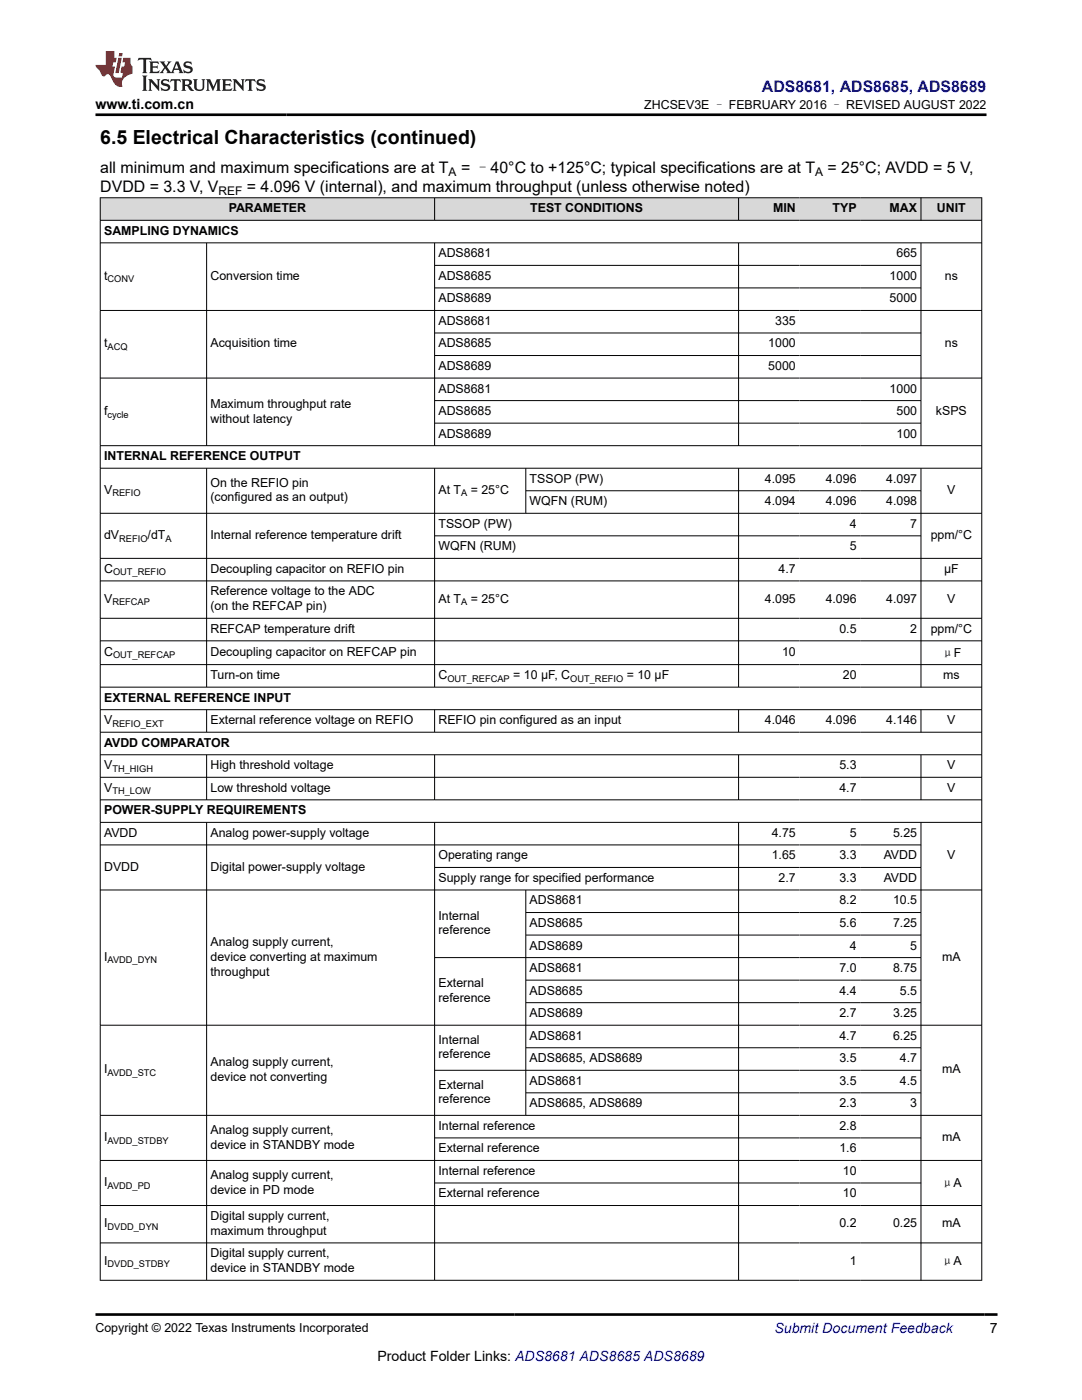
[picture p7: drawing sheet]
<svg xmlns="http://www.w3.org/2000/svg" width="216mm" height="279mm" viewBox="0 0 216 279" stroke-linecap="round" stroke-linejoin="round" font-family="sans-serif">
<defs><g id="words">
<text font-size="3.9" x="20" y="28.7">6.5 Electrical Characteristics (continued)</text>
<text font-size="3.2" fill="#00f" x="152" y="18.3">ADS8681, ADS8685, ADS8689</text>
<g font-size="3.2">
<text x="20" y="34.5">all minimum and maximum specifications are at T</text>
<text x="92" y="34.5">= –40°C to +125°C; typical specifications are at T</text>
<text x="165.1" y="34.5">= 25°C; AVDD = 5 V,</text>
<text x="20" y="38.3">DVDD = 3.3 V, V</text>
<text x="49.3" y="38.3">= 4.096 V (internal), and maximum throughput (unless otherwise noted)</text>
</g>
<g font-size="2.8">
<text x="19" y="21.7">www.ti.com.cn</text>
<text x="197.5" y="266.1">7</text>
<text x="75.3" y="271.7">Product Folder Links: ADS8681 ADS8685 ADS8689</text>
</g>
<text font-size="2.8" fill="#00f" x="154.5" y="266.1">Submit Document Feedback</text>
<g font-size="2.5">
<text x="128.6" y="21.8">ZHCSEV3E – FEBRUARY 2016 – REVISED AUGUST 2022</text>
<text x="20.8" y="46.9">SAMPLING DYNAMICS</text>
<text x="45.6" y="42.4">PARAMETER</text>
<text x="105.8" y="42.4">TEST CONDITIONS</text>
<text x="154.3" y="42.4">MIN</text>
<text x="166.1" y="42.4">TYP</text>
<text x="177.5" y="42.4">MAX</text>
<text x="187" y="42.4">UNIT</text>
<text x="87.5" y="51.4">ADS8681</text>
<text x="178.9" y="51.4">665</text>
<text x="20.8" y="55.9">t</text>
<text x="42" y="55.9">Conversion time</text>
<text x="87.5" y="55.9">ADS8685</text>
<text x="177.5" y="55.9">1000</text>
<text x="188.5" y="55.9">ns</text>
<text x="87.5" y="60.3">ADS8689</text>
<text x="87.5" y="64.8">ADS8681</text>
<text x="154.7" y="64.8">335</text>
<text x="177.5" y="60.3">5000</text>
<text x="20.8" y="69.3">t</text>
<text x="42" y="69.3">Acquisition time</text>
<text x="87.5" y="69.3">ADS8685</text>
<text x="153.3" y="69.3">1000</text>
<text x="188.5" y="69.3">ns</text>
<text x="87.5" y="73.8">ADS8689</text>
<text x="153.3" y="73.8">5000</text>
<text x="20.8" y="82.8">f</text>
<text x="42" y="81.4">Maximum throughput rate</text>
<text x="87.5" y="78.3">ADS8681</text>
<text x="87.5" y="82.8">ADS8685</text>
<text x="177.5" y="78.3">1000</text>
<text x="178.9" y="82.8">500</text>
<text x="186.7" y="82.8">kSPS</text>
<text x="42" y="84.3">without latency</text>
<text x="87.5" y="87.3">ADS8689</text>
<text x="178.9" y="87.3">100</text>
<text x="20.8" y="91.8">INTERNAL REFERENCE OUTPUT</text>
<text x="20.8" y="98.6">V</text>
<text x="42" y="97.1">On the REFIO pin</text>
<text x="42" y="100.1">(configured as an output)</text>
<text x="87.5" y="98.6">At T</text>
<text x="93.9" y="98.6">= 25°C</text>
<text x="105.7" y="96.3">TSSOP (PW)</text>
<text x="105.7" y="100.8">WQFN (RUM)</text>
<text x="152.6" y="96.3">4.095</text>
<text x="152.6" y="100.8">4.094</text>
<text x="164.8" y="96.3">4.096</text>
<text x="164.8" y="100.8">4.096</text>
<text x="176.8" y="96.3">4.097</text>
<text x="176.8" y="100.8">4.098</text>
<text x="189" y="98.6">V</text>
<text x="20.8" y="107.6">dV</text>
<text x="29.4" y="107.6">/dT</text>
<text x="42" y="107.6">Internal reference temperature drift</text>
<text x="87.5" y="105.3">TSSOP (PW)</text>
<text x="169.6" y="105.3">4</text>
<text x="181.6" y="105.3">7</text>
<text x="185.7" y="107.6">ppm/°C</text>
<text x="87.5" y="109.8">WQFN (RUM)</text>
<text x="169.6" y="109.8">5</text>
<text x="20.8" y="114.3">C</text>
<text x="42" y="114.3">Decoupling capacitor on REFIO pin</text>
<text x="42" y="118.8">Reference voltage to the ADC</text>
<text x="155.4" y="114.3">4.7</text>
<text x="188.4" y="114.3">µF</text>
<text x="20.8" y="120.3">V</text>
<text x="42" y="121.8">(on the REFCAP pin)</text>
<text x="87.5" y="120.3">At T</text>
<text x="93.9" y="120.3">= 25°C</text>
<text x="152.6" y="120.3">4.095</text>
<text x="164.8" y="120.3">4.096</text>
<text x="176.8" y="120.3">4.097</text>
<text x="189" y="120.3">V</text>
<text x="20.8" y="130.9">C</text>
<text x="42" y="126.3">REFCAP temperature drift</text>
<text x="42" y="130.9">Decoupling capacitor on REFCAP pin</text>
<text x="156.1" y="130.9">10</text>
<text x="167.5" y="126.3">0.5</text>
<text x="181.6" y="126.3">2</text>
<text x="185.7" y="126.3">ppm/°C</text>
<text x="187.8" y="131">μF</text>
<text x="42" y="135.5">Turn-on time</text>
<text x="87.5" y="135.5">C</text>
<text x="102.4" y="135.5">= 10 µF, C</text>
<text x="125.1" y="135.5">= 10 µF</text>
<text x="168.2" y="135.5">20</text>
<text x="188.2" y="135.5">ms</text>
<text x="20.8" y="140">EXTERNAL REFERENCE INPUT</text>
<text x="20.8" y="144.5">V</text>
<text x="20.8" y="149">AVDD COMPARATOR</text>
<text x="42" y="144.5">External reference voltage on REFIO</text>
<text x="87.5" y="144.5">REFIO pin configured as an input</text>
<text x="152.6" y="144.5">4.046</text>
<text x="164.8" y="144.5">4.096</text>
<text x="176.8" y="144.5">4.146</text>
<text x="189" y="144.5">V</text>
<text x="20.8" y="153.5">V</text>
<text x="42" y="153.5">High threshold voltage</text>
<text x="167.5" y="153.5">5.3</text>
<text x="189" y="153.5">V</text>
<text x="20.8" y="158">V</text>
<text x="42" y="158">Low threshold voltage</text>
<text x="167.5" y="158">4.7</text>
<text x="189" y="158">V</text>
<text x="20.8" y="162.5">POWER-SUPPLY REQUIREMENTS</text>
<text x="20.8" y="167">AVDD</text>
<text x="42" y="167">Analog power-supply voltage</text>
<text x="154" y="167">4.75</text>
<text x="169.6" y="167">5</text>
<text x="178.2" y="167">5.25</text>
<text x="20.8" y="173.8">DVDD</text>
<text x="42" y="173.8">Digital power-supply voltage</text>
<text x="87.5" y="171.5">Operating range</text>
<text x="154" y="171.5">1.65</text>
<text x="167.5" y="171.5">3.3</text>
<text x="176.3" y="171.5">AVDD</text>
<text x="189" y="171.5">V</text>
<text x="87.5" y="176">Supply range for specified performance</text>
<text x="155.4" y="176">2.7</text>
<text x="167.5" y="176">3.3</text>
<text x="176.3" y="176">AVDD</text>
<text x="87.5" y="183.5">Internal</text>
<text x="105.7" y="180.5">ADS8681</text>
<text x="105.7" y="185">ADS8685</text>
<text x="167.5" y="180.5">8.2</text>
<text x="167.5" y="185">5.6</text>
<text x="178.2" y="180.5">10.5</text>
<text x="178.2" y="185">7.25</text>
<text x="20.8" y="191.7">I</text>
<text x="42" y="188.8">Analog supply current,</text>
<text x="42" y="191.7">device converting at maximum</text>
<text x="87.5" y="186.5">reference</text>
<text x="105.7" y="189.5">ADS8689</text>
<text x="169.6" y="189.5">4</text>
<text x="181.6" y="189.5">5</text>
<text x="188" y="191.7">mA</text>
<text x="42" y="194.7">throughput</text>
<text x="87.5" y="197">External</text>
<text x="105.7" y="194">ADS8681</text>
<text x="167.5" y="194">7.0</text>
<text x="178.2" y="194">8.75</text>
<text x="87.5" y="200">reference</text>
<text x="105.7" y="198.5">ADS8685</text>
<text x="105.7" y="203">ADS8689</text>
<text x="167.5" y="198.5">4.4</text>
<text x="167.5" y="203">2.7</text>
<text x="178.2" y="203">3.25</text>
<text x="179.6" y="198.5">5.5</text>
<text x="87.5" y="208.3">Internal</text>
<text x="105.7" y="207.5">ADS8681</text>
<text x="167.5" y="207.5">4.7</text>
<text x="178.2" y="207.5">6.25</text>
<text x="20.8" y="214.2">I</text>
<text x="42" y="212.8">Analog supply current,</text>
<text x="42" y="215.7">device not converting</text>
<text x="87.5" y="211.2">reference</text>
<text x="105.7" y="212">ADS8685, ADS8689</text>
<text x="167.5" y="212">3.5</text>
<text x="179.6" y="212">4.7</text>
<text x="188" y="214.2">mA</text>
<text x="87.5" y="217.3">External</text>
<text x="87.5" y="220.2">reference</text>
<text x="105.7" y="216.5">ADS8681</text>
<text x="105.7" y="221">ADS8685, ADS8689</text>
<text x="167.5" y="216.5">3.5</text>
<text x="167.5" y="221">2.3</text>
<text x="179.6" y="216.5">4.5</text>
<text x="181.6" y="221">3</text>
<text x="20.8" y="227.7">I</text>
<text x="42" y="226.3">Analog supply current,</text>
<text x="87.5" y="225.5">Internal reference</text>
<text x="167.5" y="225.5">2.8</text>
<text x="188" y="227.7">mA</text>
<text x="42" y="229.2">device in STANDBY mode</text>
<text x="87.5" y="230">External reference</text>
<text x="167.5" y="230">1.6</text>
<text x="20.8" y="236.7">I</text>
<text x="42" y="235.2">Analog supply current,</text>
<text x="42" y="238.2">device in PD mode</text>
<text x="87.5" y="234.5">Internal reference</text>
<text x="87.5" y="239">External reference</text>
<text x="168.2" y="234.5">10</text>
<text x="168.2" y="239">10</text>
<text x="187.8" y="236.9">μA</text>
<text x="20.8" y="245">I</text>
<text x="42" y="243.5">Digital supply current,</text>
<text x="167.5" y="245">0.2</text>
<text x="178.2" y="245">0.25</text>
<text x="188" y="245">mA</text>
<text x="42" y="246.4">maximum throughput</text>
<text x="42" y="250.9">Digital supply current,</text>
<text x="20.8" y="252.4">I</text>
<text x="42" y="253.9">device in STANDBY mode</text>
<text x="169.6" y="252.4">1</text>
<text x="187.8" y="252.5">μA</text>
<text x="19" y="265.8">Copyright © 2022 Texas Instruments Incorporated</text>
</g>
<g font-size="2.4">
<text x="89.5" y="35.1">A</text>
<text x="162.6" y="35.1">A</text>
<text x="43.6" y="39">REF</text>
</g>
<g font-size="1.9">
<text x="21.5" y="56.3">CONV</text>
<text x="21.5" y="69.8">ACQ</text>
<text x="21.5" y="83.3">cycle</text>
<text x="22.4" y="99.1">REFIO</text>
<text x="92" y="99.1">A</text>
<text x="23.8" y="108.1">REFIO</text>
<text x="33" y="108.1">A</text>
<text x="22.6" y="114.8">OUT_REFIO</text>
<text x="22.4" y="120.8">REFCAP</text>
<text x="92" y="120.8">A</text>
<text x="22.6" y="131.4">OUT_REFCAP</text>
<text x="89.3" y="136">OUT_REFCAP</text>
<text x="113.8" y="136">OUT_REFIO</text>
<text x="22.4" y="145">REFIO_EXT</text>
<text x="22.4" y="154">TH_HIGH</text>
<text x="22.4" y="158.5">TH_LOW</text>
<text x="21.5" y="192.2">AVDD_DYN</text>
<text x="21.5" y="214.7">AVDD_STC</text>
<text x="21.5" y="228.2">AVDD_STDBY</text>
<text x="21.5" y="237.2">AVDD_PD</text>
<text x="21.5" y="245.5">DVDD_DYN</text>
<text x="21.5" y="252.9">DVDD_STDBY</text>
</g>
</g></defs>
<g fill="#d8d8d8">
<path d="M20 39.5h175.9v4.5h-175.9z" fill-rule="evenodd"/>
<path d="M20.1 39.5h66.6v4.4h-66.6z" fill-rule="evenodd"/>
<path d="M86.8 39.5h60.5v4.4h-60.5z" fill-rule="evenodd"/>
<path d="M147.4 39.5h12.1v4.4h-12.1z" fill-rule="evenodd"/>
<path d="M159.5 39.5h12.1v4.4h-12.1z" fill-rule="evenodd"/>
<path d="M171.6 39.5h12.1v4.4h-12.1z" fill-rule="evenodd"/>
<path d="M183.8 39.5h12v4.4h-12z" fill-rule="evenodd"/>
</g>
<g fill="none" stroke="#000" stroke-width=".2">
<path d="M19.9 39.5h176.1M20 39.4v216.2M86.7 39.4v4.6M147.4 39.4v4.6M183.8 39.4v4.6M195.9 39.4v216.2M19.9 44h176.1M19.9 48.5h176.1M41.2 48.5v40.5M86.7 48.5v40.5M86.7 53h97.1M86.7 57.5h97.1"/>
<path d="M147.4 48.5v40.5M183.8 48.5v40.5M19.9 62h176.1M19.9 75.5h176.1M86.7 66.5h97.1M86.7 71h97.1M86.7 79.9h97.1M19.9 88.9h176.1M19.9 93.4h176.1M41.2 93.4v43.8M86.7 93.4v43.8M86.7 84.4h97.1"/>
<path d="M104.9 93.4v9.1M104.9 97.9h78.9M147.4 93.4v43.8M183.8 93.4v43.8M19.9 102.4h176.1M19.9 111.4h176.1M19.9 115.9h176.1M86.7 106.9h97.1M19.9 123.4h176.1M19.9 127.9h176.1M19.9 132.6h176.1M19.9 137.1h176.1"/>
<path d="M19.9 141.6h176.1M19.9 146.1h176.1M19.9 150.6h176.1M19.9 155.1h176.1M19.9 159.6h176.1M41.2 141.6v4.6M41.2 150.6v9.1M86.7 141.6v4.6M86.7 150.6v9.1M147.4 141.6v4.6M147.4 150.6v9.1M183.8 141.6v4.6"/>
<path d="M183.8 150.6v9.1M19.9 164.1h176.1M19.9 168.6h163.9M19.9 177.6h176.1M41.2 164.1v91.5M86.7 164.1v91.5M86.7 173.1h97.1M104.9 177.6v45.1M147.4 164.1v91.5M183.8 164.1v91.5M86.7 191.1h97.1M104.9 182.1h78.9"/>
<path d="M104.9 186.6h78.9M104.9 195.6h78.9M19.9 204.6h176.1M104.9 200.1h78.9M104.9 209.1h78.9M104.9 218.1h78.9M183.8 213.6h-97.1M19.9 222.6h176.1M19.9 231.6h176.1M86.7 227.1h97.1M86.7 236.1h97.1M19.9 240.6h176.1"/>
<path d="M19.9 248h176.1M19.9 255.5h176.1"/>
</g>
<path d="M27.7 11.6l-.2 .5 .5-.2h.6v.1v2.2l-.2 .4h1l-.2-.4v-2.2v-.1h.5l.5 .2-.1-.5zM29.8 12.3l.2 .4v1.5l-.2 .4h1.9l.1-.6a1.08 1.08 0 0 1-1.3 .2v-.7h.6l.4 .2v-.7l-.4 .2h-.6v-.5l.2-.2a1 1 0 0 1 1 .3l-.1-.5zM31.8 12.3l1 1.1-1 1.2h.9l-.2-.2 .4-.8 .5 .8-.2 .2h1.6l-.2-.2 .1-.5h1l.1 .5-.1 .2h.9l-.2-.3-.8-2h-.5l-1 2.2-.8-1.1 .9-1.1h-.8l.2 .2-.5 .6-.3-.6 .1-.2zM35.2 12.7l.4 1h-.8zM36.8 12.4a.65 .65 0 0 0-.2 .7 .65 .65 0 0 0 .6 .5l.7 .1 .1 .3a.79 .79 0 0 1-.7 .4 .79 .79 0 0 1-.7-.5l.1 .7 .2-.1a.93 .93 0 0 0 1.1 .1 .93 .93 0 0 0 .4-1 1.46 1.46 0 0 0-1.2-.6l-.1-.3a1.09 1.09 0 0 1 1.2 .2l-.2-.6-.1 .1-.6-.2zM28.4 15.1l.2 .4v2.2l-.2 .4h1l-.2-.4v-2.2l.2-.4zM29.6 15.8l.2 .4v1.5l-.2 .4h.8l-.3-.4v-1.3l1.7 1.8v-2l.2-.4h-.8l.2 .2 .1 1.1-1.2-1.3zM32.3 15.9a.65 .65 0 0 0-.2 .8 .65 .65 0 0 0 .7 .4l.6 .2 .1 .2a.79 .79 0 0 1-.7 .4 .79 .79 0 0 1-.7-.5l.1 .7 .2-.1a.93 .93 0 0 0 1.1 .1 .93 .93 0 0 0 .4-.9 1.46 1.46 0 0 0-1.2-.6l-.1-.4a1.09 1.09 0 0 1 1.2 .2l-.2-.6-.1 .1-.6-.1zM34.1 15.8l-.1 .6a.63 .63 0 0 1 .7-.3l.1 1.6-.3 .4h1l-.2-.4v-1.6a.66 .66 0 0 1 .8 .3l-.1-.6zM36.2 15.8l.2 .4v1.5l-.2 .4h.9l-.2-.2v-.7h.5l.1 .2a.79 .79 0 0 0 1.2 .6l-1-.9a.61 .61 0 0 0 .6-.6 .61 .61 0 0 0-.5-.7zM36.9 16.1h.2a.47 .47 0 0 1 .5 .1 .47 .47 0 0 1 .1 .5l-.2 .1-.6 .1zM38.5 15.8l.2 .2a2.27 2.27 0 0 0 .4 2 1.04 1.04 0 0 0 1.7-.7v-1.3l.2-.2h-.8l.2 .4v1.1a.6 .6 0 0 1-.6 .6 .6 .6 0 0 1-.6-.6v-1.1l.3-.4zM41.1 15.8l.2 .4v1.5l-.2 .4h.7l-.2-.4v-1.4l.9 1.9 .8-1.9v1.4l-.2 .4h1l-.3-.4v-1.5l.3-.4h-.8l-.7 1.5-.7-1.5zM44.3 15.8l.2 .4v1.5l-.2 .4h1.9l.1-.6a1.09 1.09 0 0 1-1.3 .2v-.7h.6l.4 .2v-.6l-.4 .2h-.6v-.6l.2-.1a1.01 1.01 0 0 1 1 .3l-.1-.6zM46.4 15.8l.3 .4v1.5l-.3 .4h.8l-.2-.4v-1.3l1.6 1.8v-2l.2-.4h-.7l.2 .2v1.1l-1.2-1.3zM49 15.8l-.1 .6a.63 .63 0 0 1 .8-.3v1.6l-.3 .4h1l-.2-.4v-1.6a.66 .66 0 0 1 .8 .3l-.1-.6zM51.4 15.9a.65 .65 0 0 0-.2 .8 .65 .65 0 0 0 .6 .4l.6 .2 .2 .2a.79 .79 0 0 1-.8 .4 .79 .79 0 0 1-.6-.5l.1 .7 .2-.1a.93 .93 0 0 0 1 .1 .93 .93 0 0 0 .5-.9 1.46 1.46 0 0 0-1.3-.6l-.1-.4a1.09 1.09 0 0 1 1.3 .2l-.2-.6-.2 .1-.5-.1z" fill="#231f20"/>
<path d="M21.1 10.2v2.8h-2.1l.1 .3 .9 1a.95 .95 0 0 0 .9 .9 .59 .59 0 0 1 .6-.4 .59 .59 0 0 1 .5 .4l.4 .7a1.59 1.59 0 0 0 2.1 1.4 1.61 1.61 0 0 1 1-2.3l1-.3-.1-1.5a1.59 1.59 0 0 1-.4-1.7h-1.4l-.2 .9h.5l-.1 .9h-.5l-.2 1v.2l.4 .1-.2 .9h-.6a.73 .73 0 0 1-1.1-.7l.3-1.5h-.5l.2-.9h.5l.2-.9h-.5v-1.3zM23.6 11.5l-.6 3.1h.7l.6-3.1zM23.8 10.6l-.1 .6h.7l.1-.6z" fill="#ed1c24"/>
<path d="M19 22.9h177.8M19 262.3h180" fill="none" stroke="#000" stroke-width=".53"/>
<use href="#words"/>
</svg>
